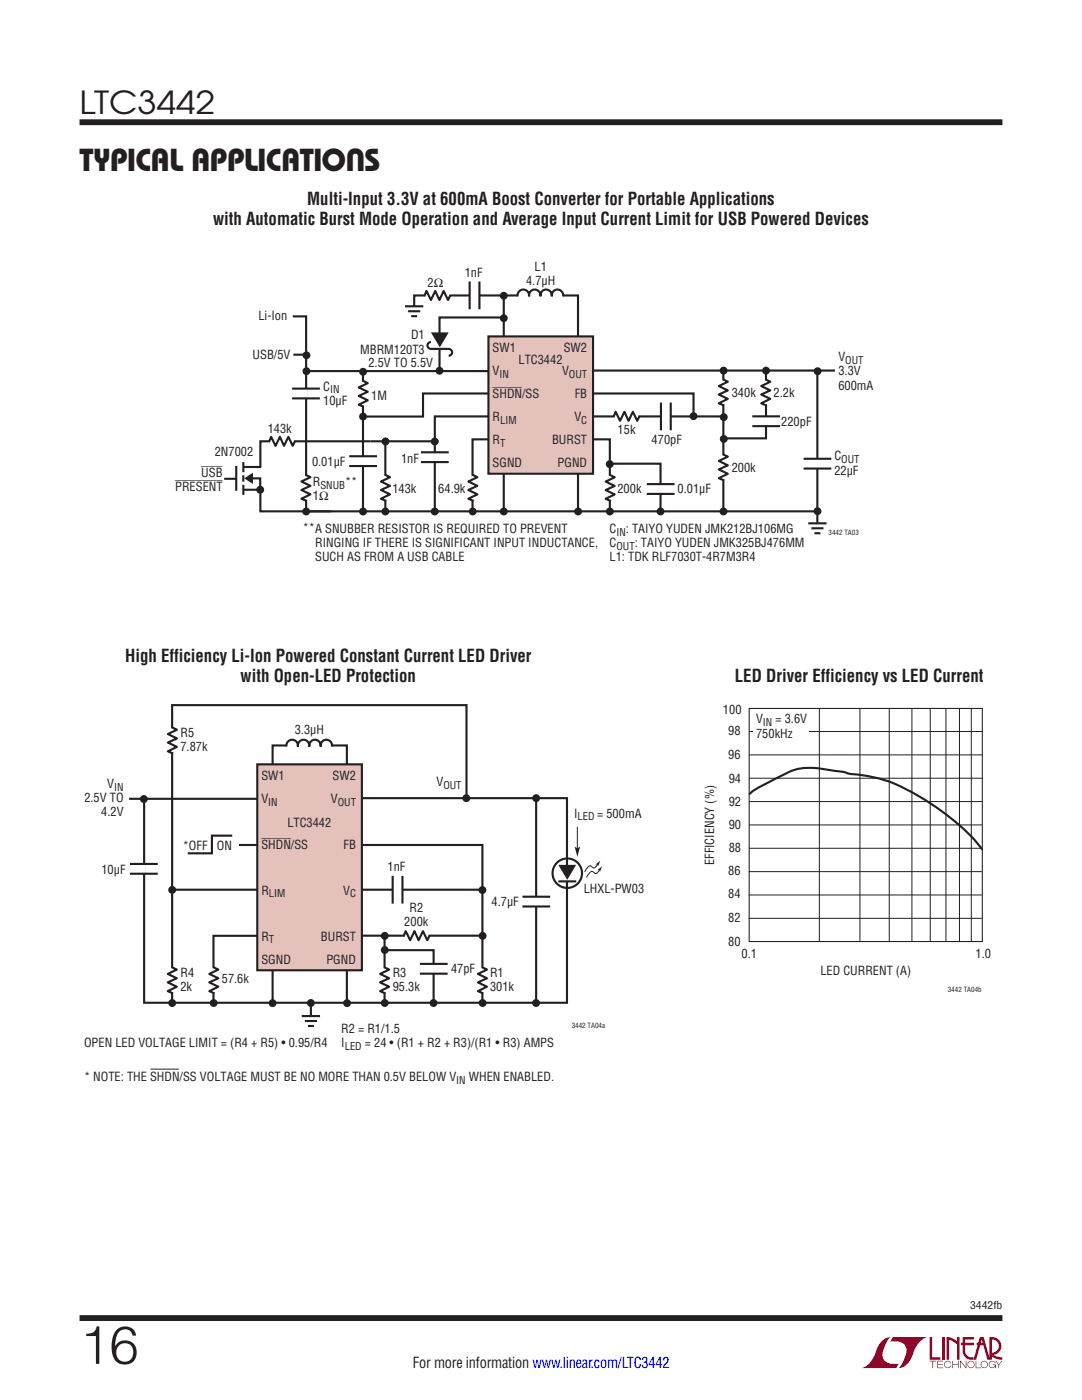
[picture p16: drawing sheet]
<svg xmlns="http://www.w3.org/2000/svg" width="216mm" height="279mm" viewBox="0 0 216 279" stroke-linecap="round" stroke-linejoin="round" font-family="sans-serif">
<defs><g id="words">
<text font-size="10.6" fill="#231f20" x="15.9" y="272.2">16</text>
<g font-size="6.3" fill="#231f20">
<text x="15.9" y="22.8">LTC3442</text>
<text x="15.9" y="34.1">TYPICAL APPLICATIONS</text>
</g>
<g font-size="3.5" fill="#231f20">
<text x="61.3" y="41">Multi-Input 3.3V at 600mA Boost Converter for Portable Applications</text>
<text x="42.5" y="44.9">with Automatic Burst Mode Operation and Average Input Current Limit for USB Powered Devices</text>
<text x="25" y="132.2">High Efficiency Li-Ion Powered Constant Current LED Driver</text>
<text x="48" y="136.1">with Open-LED Protection</text>
<text x="146.6" y="136.1">LED Driver Efficiency vs LED Current</text>
</g>
<text font-size="3" fill="#231f20" x="82.4" y="273.1">For more information www.linear.com/LTC3442</text>
<g font-size="2.5" fill="#231f20">
<text x="85.3" y="57.3">2Ω</text>
<text x="92.7" y="55.4">1nF</text>
<text x="105" y="57">4.7µH</text>
<text x="106.7" y="54.1">L1</text>
<text x="51.6" y="63.8">Li-Ion</text>
<text x="50.4" y="71.7">USB/5V</text>
<text x="71.9" y="70.6">MBRM120T3</text>
<text x="82" y="67.7">D1</text>
<text x="98.3" y="70.3">SW1</text>
<text x="112.5" y="70.3">SW2</text>
<text x="64.5" y="78">C</text>
<text x="73.5" y="73.3">2.5V TO 5.5V</text>
<text x="98.3" y="74.9">V</text>
<text x="103.5" y="72.6">LTC3442</text>
<text x="112.1" y="74.9">V</text>
<text x="167.3" y="74.9">3.3V</text>
<text x="167.3" y="77.7">600mA</text>
<text x="167.3" y="72.1">V</text>
<text x="64.5" y="80.8">10µF</text>
<text x="74.1" y="79.8">1M</text>
<text x="98.3" y="79.5">SHDN/SS</text>
<text x="114.7" y="79.5">FB</text>
<text x="146" y="79.3">340k</text>
<text x="154.4" y="79.3">2.2k</text>
<text x="53.4" y="86.4">143k</text>
<text x="98.3" y="84">R</text>
<text x="98.3" y="88.6">R</text>
<text x="110.2" y="88.6">BURST</text>
<text x="114.6" y="84">V</text>
<text x="123.2" y="86.7">15k</text>
<text x="130" y="88.7">470pF</text>
<text x="155.9" y="85">220pF</text>
<text x="40.2" y="95.2">USB</text>
<text x="42.9" y="91">2N7002</text>
<text x="62.3" y="92.9">0.01µF</text>
<text x="80" y="92.3">1nF</text>
<text x="98.3" y="93.2">SGND</text>
<text x="111.3" y="93.2">PGND</text>
<text x="146" y="94.1">200k</text>
<text x="166.5" y="94.7">22µF</text>
<text x="166.5" y="91.9">C</text>
<text x="35" y="98">PRESENT</text>
<text x="62.4" y="99.8">1Ω</text>
<text x="62.4" y="97">R</text>
<text x="68.9" y="97">**</text>
<text x="78.3" y="98.4">143k</text>
<text x="87.5" y="98.4">64.9k</text>
<text x="123.2" y="98.4">200k</text>
<text x="135.2" y="98.4">0.01µF</text>
<text x="60.4" y="106.3">**A SNUBBER RESISTOR IS REQUIRED TO PREVENT</text>
<text x="121.6" y="106.3">C</text>
<text x="124.9" y="106.3">: TAIYO YUDEN JMK212BJ106MG</text>
<text x="62.9" y="109.2">RINGING IF THERE IS SIGNIFICANT INPUT INDUCTANCE,</text>
<text x="62.9" y="112">SUCH AS FROM A USB CABLE</text>
<text x="121.6" y="112">L1: TDK RLF7030T-4R7M3R4</text>
<text x="121.6" y="109.2">C</text>
<text x="126.7" y="109.2">: TAIYO YUDEN JMK325BJ476MM</text>
<text x="144.3" y="142.4">100</text>
<text x="36" y="147.1">R5</text>
<text x="36" y="149.9">7.87k</text>
<text x="58.8" y="146.5">3.3µH</text>
<text x="145.3" y="146.7">98</text>
<text x="150.9" y="147.2">750kHz</text>
<text x="150.9" y="144.4">V</text>
<text x="154.7" y="144.4">= 3.6V</text>
<text x="52.2" y="155.6">SW1</text>
<text x="66.4" y="155.6">SW2</text>
<text x="145.3" y="151.4">96</text>
<text x="16.8" y="160.1">2.5V TO</text>
<text x="21.4" y="157.3">V</text>
<text x="52.2" y="160.2">V</text>
<text x="66" y="160.2">V</text>
<text x="87.1" y="157">V</text>
<text x="145.4" y="160.9">92</text>
<text x="145.4" y="156.2">94</text>
<text x="20.2" y="162.9">4.2V</text>
<text x="57.3" y="165.1">LTC3442</text>
<text x="114.5" y="163.2">I</text>
<text x="119.2" y="163.2">= 500mA</text>
<text x="145.4" y="165.4">90</text>
<text x="36.5" y="169.6">*OFF</text>
<text x="43.3" y="169.6">ON</text>
<text x="52.2" y="169.4">SHDN/SS</text>
<text x="68.6" y="169.4">FB</text>
<text x="77.3" y="173.9">1nF</text>
<text x="142.5" y="172.7" transform="rotate(-90 142.5 172.7)">EFFICIENCY (%)</text>
<text x="145.4" y="170.1">88</text>
<text x="20.2" y="174.5">10µF</text>
<text x="52.2" y="178.6">R</text>
<text x="68.5" y="178.6">V</text>
<text x="116.5" y="178.1">LHXL-PW03</text>
<text x="145.3" y="179.3">84</text>
<text x="145.3" y="174.5">86</text>
<text x="80.7" y="184.9">200k</text>
<text x="81.7" y="182.1">R2</text>
<text x="98.1" y="180.8">4.7µF</text>
<text x="145.3" y="184">82</text>
<text x="52.2" y="187.7">R</text>
<text x="64" y="187.7">BURST</text>
<text x="145.3" y="188.7">80</text>
<text x="148" y="191.2">0.1</text>
<text x="194.7" y="191.2">1.0</text>
<text x="36" y="194.9">R4</text>
<text x="36" y="197.8">2k</text>
<text x="44.3" y="196.2">57.6k</text>
<text x="52.2" y="192.3">SGND</text>
<text x="65.1" y="192.3">PGND</text>
<text x="78.4" y="194.9">R3</text>
<text x="78.4" y="197.8">95.3k</text>
<text x="90" y="194.2">47pF</text>
<text x="97.8" y="194.9">R1</text>
<text x="97.8" y="197.8">301k</text>
<text x="163.7" y="194.5">LED CURRENT (A)</text>
<text x="16.8" y="208.9">OPEN LED VOLTAGE LIMIT = (R4 + R5) • 0.95/R4</text>
<text x="68.1" y="206.1">R2 = R1/1.5</text>
<text x="68.1" y="208.9">I</text>
<text x="72.8" y="208.9">= 24 • (R1 + R2 + R3)/(R1 • R3) AMPS</text>
<text x="16.8" y="215.7">* NOTE: THE SHDN/SS VOLTAGE MUST BE NO MORE THAN 0.5V BELOW V</text>
<text x="93.5" y="215.7">WHEN ENABLED.</text>
</g>
<g font-size="2.1" fill="#231f20">
<text x="99.7" y="75.4">IN</text>
<text x="113.5" y="75.4">OUT</text>
<text x="168.7" y="72.6">OUT</text>
<text x="65.9" y="78.5">IN</text>
<text x="99.8" y="84.6">LIM</text>
<text x="99.8" y="89.2">T</text>
<text x="116" y="84.6">C</text>
<text x="167.9" y="92.4">OUT</text>
<text x="63.9" y="97.5">SNUB</text>
<text x="123" y="106.9">IN</text>
<text x="123" y="109.7">OUT</text>
<text x="152.2" y="144.9">IN</text>
<text x="22.8" y="157.8">IN</text>
<text x="53.5" y="160.8">IN</text>
<text x="67.4" y="160.8">OUT</text>
<text x="88.5" y="157.5">OUT</text>
<text x="115.2" y="163.7">LED</text>
<text x="53.7" y="179.1">LIM</text>
<text x="69.9" y="179.1">C</text>
<text x="53.7" y="188.3">T</text>
<text x="68.8" y="209.5">LED</text>
<text x="91" y="216.2">IN</text>
<text x="193.6" y="261.2">3442fb</text>
</g>
<g font-size="1.4" fill="#231f20">
<text x="165.3" y="106.8">3442 TA03</text>
<text x="189.1" y="198">3442 TA04b</text>
<text x="114.1" y="205.1">3442 TA04a</text>
</g>
</g></defs>
<g fill="#900126">
<path d="M185.5 266.8h.5v4.1h1.6v.5h-2.1z"/>
<path d="M176.2 267.4l1-.5h.5h-.1a6.2 6.2 0 0 0-1.4 4 2.58 2.58 0 0 0 3.1 1.3l-.5 .8h-6.9a4.9 4.9 0 0 0 3-3.8l.4-.7z"/>
<path d="M178.1 266.9h7a4.9 4.9 0 0 0-3.1 3.7 3.2 3.2 0 0 1-2.7 2.4h.1a6.2 6.2 0 0 0 1.4-4.1 2.58 2.58 0 0 0-3.1-1.2z"/>
<path d="M188 266.8h.5v4.6h-.5z"/>
<path d="M188.9 266.8l1 .2 1.1 .7v-.9h.5v4.6h-.5v-3.1l-1.6-.9v4h-.5z"/>
<path d="M185.5 271.6h1.3v.1h-.6v1.3h-.1v-1.3h-.6z"/>
<path d="M187 271.6h1.2v.1h-1v.5h.9v.2h-.9v.5h1v.1h-1.2z"/>
<path d="M190 271.6h.2v.6h1v-.6h.1v1.4h-.1v-.6h-1v.6h-.2z"/>
<path d="M191.6 271.6h.1l1 1.2v-1.2h.1v1.4l-1.1-1.2v1.2h-.1z"/>
<path d="M194.7 271.6h.1v1.3h.9v.1h-1z"/>
<path d="M198.6 271.6h.2l.5 .7 .5-.7h.2l-.6 .8v.6h-.2v-.6z"/>
<path d="M192.1 266.8h2.2v.5h-1.7v.7h1.7v.5h-1.7v1.1a1.32 1.32 0 0 0 1.7 1.3v.5l1.2-4.6h.8l1.1 4.1v-4.1a1.84 1.84 0 0 1 2.4 1.4 1.84 1.84 0 0 1-1.5 2.2l.8 .4 .9 .1v.5l-1.2-.2-1-.6v-.6a1.34 1.34 0 0 0 1.5-1.2 1.34 1.34 0 0 0-1.4-1.5v4.1h-.9l-.8-2.9h-1.3v-.5h1.2l-.2-.7-1.1 4.1a2.06 2.06 0 0 1-2.7-1.3v-1.6h-.4v-.5h.4z"/>
<path d="M193.2 271.8a.72 .72 0 0 1 1.2 .1 .72 .72 0 0 1-.4 1.1 .72 .72 0 0 1-1-.7h.2a.59 .59 0 0 0 .8 .5 .59 .59 0 0 0 .2-.9 .59 .59 0 0 0-1 .2v.2h-.2z"/>
<path d="M195.9 271.8a.72 .72 0 0 1 1.1 .1 .72 .72 0 0 1-.4 1.1 .72 .72 0 0 1-.9-.7h.1a.59 .59 0 0 0 .8 .5 .59 .59 0 0 0 .2-.9 .59 .59 0 0 0-.9 .2l-.1 .2h-.1z"/>
<path d="M197.5 271.8a.72 .72 0 0 1 1.2 .2h-.2a.59 .59 0 0 0-.9-.1 .59 .59 0 0 0 .1 .9 .59 .59 0 0 0 .9-.4h-.5v-.1h.6v.7h-.1v-.3a.73 .73 0 0 1-1.1 .2 .73 .73 0 0 1 0-1.1z"/>
<path d="M188.6 271.8a.71 .71 0 0 1 1.2 .3h-.1a.59 .59 0 0 0-.9-.3 .59 .59 0 0 0-.1 1 .59 .59 0 0 0 1-.3h.1a.73 .73 0 0 1-1.1 .4 .73 .73 0 0 1-.1-1.1z"/>
</g>
<path d="M15.9 24.4h184.1M15.9 263h184.1" fill="none" stroke="#231f20" stroke-width="1.2" stroke-linecap="butt"/>
<g fill="none" stroke="#231f20" stroke-width=".42">
<path d="M89.9 58.9l-.5 1-.9-1.8-.8 1.8-.9-1.8-.8 1.8-.9-1.8-.4 1M100.5 59v43.1M103.3 59.1a1.16 1.16 0 0 1 1.1-1.3 1.16 1.16 0 0 1 1.2 1.3 1.15 1.15 0 0 1 1.1-1.3 1.15 1.15 0 0 1 1.1 1.3 1.15 1.15 0 0 1 1.2-1.3 1.15 1.15 0 0 1 1.1 1.3 1.16 1.16 0 0 1 1.1-1.3 1.16 1.16 0 0 1 1.2 1.3M58.4 63.1h2.7v39h102M61.9 74.1h36.2M72.4 74.2v27.9M80.8 61.1h3.7M81.4 62.1h2.4M82 63.1h1.2M82.6 61.1v-2.1h32.7v43.1M97.5 78.5h-13.1v4.6h-12M100.6 63.4h-12.9v10.7"/>
<path d="M118.3 78.5h20.1v4.7M118.4 74h48.2M144.3 75.7l.9 .5-1.8 .8 1.8 .9-1.8 .8 1.8 .9-1.8 .9 1.1 .4M144.3 74v28.1M152.7 75.7l1 .5-1.8 .8 1.8 .9-1.8 .8 1.8 .9-1.8 .9 1 .4M152.8 74v13.5h-8.4M163.1 74.1v32.2M69.7 93h5.5M69.7 91.1h5.5M127.6 83l-.5 1-.8-1.8-.9 1.8-.8-1.8-.9 1.8-.9-1.8-.4 1M131.9 80.3v5.6M133.8 80.3v5.6"/>
<path d="M144.3 83.1h-57.5v19M150.1 85h5.5M150.1 83.1h5.5M160.3 93.5h5.6M160.3 91.6h5.6M94.3 102.1v-14.4h27.4v14.4M161.3 104.4h3.6M161.9 105.4h2.4M162.5 106.4h1.2"/>
</g>
<path d="M82.6 61.1v2.3M163.1 104.5v2.2" fill="none" stroke="#fff" stroke-width=".97" stroke-linecap="butt"/>
<path d="M84.9 59h4.8M103.4 59h8.9M144.3 75.9v4.8M152.8 75.9v4.8M72.5 91.1v1.9M122.6 83.1h4.8M131.9 83.1h1.9M152.9 83.1v1.9M163.1 91.6v1.9" fill="none" stroke="#fff" stroke-width=".71" stroke-linecap="butt"/>
<g fill="#231f20">
<circle cx="144.4" cy="74" r=".79"/>
<circle cx="152.8" cy="74" r=".79"/>
<circle cx="144.4" cy="83.2" r=".79"/>
<circle cx="144.4" cy="87.6" r=".79"/>
<circle cx="138.4" cy="83.1" r=".79"/>
</g>
<path d="M97.5 67.1h20.8v27.4h-20.8z" fill="#e5c1bc"/>
<path d="M72.4 76l1 .5-1.8 .8 1.8 .9-1.8 .8 1.8 .9-1.8 .9 1 .4M97.5 67.1h20.8v27.4h-20.8zM94.3 94.8l1 .4-1.8 .9 1.8 .9-1.8 .8 1.8 .9-1.8 .8 1 .5M121.7 94.8l1 .5-1.8 .8 1.8 .9-1.8 .8 1.8 .9-1.8 .9 1 .4M144.3 90.7l.9 .4-1.8 .9 1.8 .9-1.8 .8 1.8 .9-1.8 .8 1.1 .5" fill="none" stroke="#231f20" stroke-width=".42"/>
<path d="M72.5 76.2v4.8M94.4 94.9v4.9M121.8 95v4.8M144.3 90.8v4.9" fill="none" stroke="#fff" stroke-width=".71" stroke-linecap="butt"/>
<g fill="#231f20">
<circle cx="72.4" cy="102.1" r=".79"/>
<circle cx="61.1" cy="102.1" r=".79"/>
<circle cx="94.3" cy="102.1" r=".79"/>
<circle cx="100.5" cy="102.1" r=".79"/>
<circle cx="86.7" cy="102.1" r=".79"/>
<circle cx="76.9" cy="102.1" r=".79"/>
<circle cx="86.7" cy="88.1" r=".79"/>
<circle cx="87.7" cy="74" r=".79"/>
<circle cx="100.5" cy="59" r=".79"/>
<circle cx="100.5" cy="63.5" r=".79"/>
<circle cx="115.4" cy="102.1" r=".79"/>
<circle cx="121.7" cy="102.1" r=".79"/>
<circle cx="131.8" cy="102.1" r=".79"/>
<circle cx="144.4" cy="102.1" r=".79"/>
<circle cx="121.7" cy="92.6" r=".79"/>
<circle cx="163.1" cy="74.1" r=".79"/>
<circle cx="163.1" cy="102" r=".79"/>
<circle cx="72.4" cy="74.2" r=".79"/>
</g>
<path d="M93.7 58.9h2M61 77.6v1.9" fill="none" stroke="#fff" stroke-width=".71" stroke-linecap="butt"/>
<path d="M93.7 56.2v5.5M95.7 56.2v5.5M58.3 79.5h5.5M58.3 77.6h5.5" fill="none" stroke="#231f20" stroke-width=".42"/>
<g fill="#231f20">
<circle cx="61.2" cy="74.1" r=".79"/>
<circle cx="61.2" cy="70.9" r=".79"/>
<circle cx="72.4" cy="83.1" r=".79"/>
<circle cx="76.9" cy="88.1" r=".79"/>
</g>
<path d="M58.5 70.8h2.5M44.7 95.6h2.5M61 94.8l.9 .4-1.8 .9 1.8 .9-1.8 .8 1.8 .9-1.8 .8 1.1 .5M76.8 94.8l1 .4-1.8 .9 1.8 .9-1.8 .8 1.8 .9-1.8 .8 1 .5M76.9 88.1v14M84 92.2h5.5M84 90.3h5.5M87.5 88.1h-35.5v14h14.1M121.7 92.5h10.1v9.6M129.1 98.6h5.5M129.1 96.6h5.5" fill="none" stroke="#231f20" stroke-width=".42"/>
<path d="M87.8 67.4v2.2M61 94.9v4.9M76.9 94.9v4.9M86.8 90.3v1.9M131.8 96.6v1.9" fill="none" stroke="#fff" stroke-width=".71" stroke-linecap="butt"/>
<path d="M86 66.3h3.5l-1.7 3z" fill="#231f20"/>
<path d="M86 68.3a.69 .69 0 0 0-.7 .6 .69 .69 0 0 0 .7 .7h3.5a.69 .69 0 0 1 .7 .7 .69 .69 0 0 1-.7 .7M47.1 93v4.9M48.5 94.8v1.3M48.6 92.2v2M48.6 93.2h3.5M48.6 97.7h3.5M49.6 95.5h2.3v2.2M58.9 88l-.5 1-.9-1.8-.8 1.8-.8-1.8-.9 1.8-.9-1.8-.4 1" fill="none" stroke="#231f20" stroke-width=".42"/>
<path d="M53.9 88.1h4.8" fill="none" stroke="#fff" stroke-width=".71" stroke-linecap="butt"/>
<path d="M51.9 93.2v4.5" fill="none" stroke="#fff" stroke-width="1.1" stroke-linecap="butt"/>
<circle cx="51.9" cy="97.7" r=".79" fill="#231f20"/>
<path d="M48.6 96.8v2" fill="none" stroke="#231f20" stroke-width=".42"/>
<path d="M49.2 95.5l1-.7v1.3z" fill="#231f20"/>
<path d="M49.2 95.5l1-.7v1.3z" fill="none" stroke="#231f20" stroke-width=".49"/>
<g fill="none" stroke="#231f20" stroke-width=".42">
<path d="M25.7 159.4h31.3M28.8 159.4v40.7h78M57.1 149a1.16 1.16 0 0 1 1.2-1.4 1.16 1.16 0 0 1 1.1 1.4 1.15 1.15 0 0 1 1.2-1.4 1.15 1.15 0 0 1 1.1 1.4 1.15 1.15 0 0 1 1.1-1.4 1.15 1.15 0 0 1 1.2 1.4 1.16 1.16 0 0 1 1.1-1.4 1.16 1.16 0 0 1 1.2 1.4M71.7 159.3h41.4v40.8h-6M107 159.4v40.4M34.5 177.6h61.6M47.7 168.6h3.6M72.2 168.6h24.1v31.4M104.2 179h5.6M51.3 186.8h-8.7v13.3M71.7 186.7h24.7M76.7 186.8v13.3"/>
<path d="M104.2 180.9h5.6M54.4 200.2v-51.4h14.8v51.4"/>
</g>
<path d="M57.2 148.8h9M107 179v1.9" fill="none" stroke="#fff" stroke-width=".71" stroke-linecap="butt"/>
<g fill="#231f20">
<circle cx="93" cy="159.3" r=".79"/>
<circle cx="107" cy="159.3" r=".79"/>
<circle cx="96.3" cy="177.6" r=".79"/>
</g>
<path d="M51.3 152.5h20.9v41.1h-20.9z" fill="#e5c1bc"/>
<path d="M51.3 152.5h20.9v41.1h-20.9zM42.6 193l1 .5-1.8 .9 1.8 .8-1.8 .9 1.8 .8-1.8 .9 1 .4M76.7 193l.9 .5-1.8 .9 1.8 .8-1.8 .9 1.8 .8-1.8 .9 1.1 .4" fill="none" stroke="#231f20" stroke-width=".42"/>
<path d="M42.7 193.2v4.8M76.7 193.2v4.8" fill="none" stroke="#fff" stroke-width=".71" stroke-linecap="butt"/>
<g fill="#231f20">
<circle cx="42.6" cy="200.2" r=".79"/>
<circle cx="54.4" cy="200.2" r=".79"/>
<circle cx="69.3" cy="200.2" r=".79"/>
<circle cx="76.8" cy="200.2" r=".79"/>
<circle cx="76.8" cy="186.8" r=".79"/>
<circle cx="76.8" cy="189.6" r=".79"/>
<circle cx="107" cy="200.2" r=".79"/>
</g>
<path d="M77.2 189.6h9.3v10.7M83.8 194.3h5.5M83.8 192.4h5.5" fill="none" stroke="#231f20" stroke-width=".42"/>
<path d="M86.5 192.4v1.9" fill="none" stroke="#fff" stroke-width=".71" stroke-linecap="butt"/>
<g fill="#231f20">
<circle cx="86.5" cy="200.2" r=".79"/>
<circle cx="62" cy="200.2" r=".79"/>
</g>
<path d="M28.7 172.4v1.9" fill="none" stroke="#fff" stroke-width=".71" stroke-linecap="butt"/>
<path d="M25.9 174.4h5.6M25.9 172.4h5.6" fill="none" stroke="#231f20" stroke-width=".42"/>
<circle cx="28.7" cy="159.5" r=".79" fill="#231f20"/>
<path d="M34.3 145.2l1 .4-1.8 .9 1.8 .9-1.8 .8 1.8 .9-1.8 .8 1 .5M93.1 159.2v-18.5h-58.8v59.4M46.3 166.8h-4v3.5h-4.8" fill="none" stroke="#231f20" stroke-width=".42"/>
<path d="M34.4 145.3v4.9" fill="none" stroke="#fff" stroke-width=".71" stroke-linecap="butt"/>
<g fill="#231f20">
<circle cx="34.4" cy="200.2" r=".79"/>
<circle cx="34.4" cy="177.6" r=".79"/>
</g>
<circle cx="113.2" cy="174.3" r="2.94" fill="none" stroke="#231f20" stroke-width=".42"/>
<path d="M113.2 173.7v2.2" fill="none" stroke="#fff" stroke-width=".71" stroke-linecap="butt"/>
<path d="M111.4 172.6h3.6l-1.8 3z" fill="#231f20"/>
<path d="M115 175.9h-3.6" fill="none" stroke="#231f20" stroke-width=".42"/>
<path d="M119.7 173.5l-.7 .8-.4-.1a.55 .55 0 0 0-.8-.2l-.8 1.1" fill="none" stroke="#231f20" stroke-width=".2"/>
<path d="M119.2 173.6l.9-.7-.4 1.1-.1-.3z" fill="#231f20"/>
<path d="M119.3 172.4l-.6 .8-.4-.1a.55 .55 0 0 0-.9-.2l-.7 1.1" fill="none" stroke="#231f20" stroke-width=".2"/>
<path d="M118.9 172.5l.9-.7-.4 1.1-.2-.4z" fill="#231f20"/>
<path d="M96.3 193.2v4.8" fill="none" stroke="#fff" stroke-width=".71" stroke-linecap="butt"/>
<path d="M96.2 193l1 .5-1.8 .9 1.8 .8-1.8 .9 1.8 .8-1.8 .9 1 .4" fill="none" stroke="#231f20" stroke-width=".42"/>
<g fill="#231f20">
<circle cx="96.3" cy="200.2" r=".79"/>
<circle cx="96.3" cy="186.8" r=".79"/>
</g>
<path d="M78.4 177.6h1.9M34.4 193.2v4.8M80.7 186.7h4.9" fill="none" stroke="#fff" stroke-width=".71" stroke-linecap="butt"/>
<path d="M78.4 174.8v5.5M80.3 174.8v5.5M34.3 193l1 .5-1.8 .9 1.8 .8-1.8 .9 1.8 .8-1.8 .9 1 .4M62 199.8v3.1M85.7 186.7l-.4 .9-.9-1.8-.9 1.8-.8-1.8-.9 1.8-.8-1.8-.5 1.1M60.2 202.8h3.7M60.8 203.8h2.4M61.4 204.8h1.2" fill="none" stroke="#231f20" stroke-width=".42"/>
<path d="M62 202.8v2.2" fill="none" stroke="#fff" stroke-width=".97" stroke-linecap="butt"/>
<path d="M115.2 165v4.3" fill="none" stroke="#231f20" stroke-width=".2"/>
<path d="M114.7 169l.5 .3 .5-.3-.5 2z" fill="#231f20"/>
<g fill="none" stroke="#231f20" stroke-width=".2">
<path d="M149.5 160h46.5M149.5 155.3h46.5M149.5 150.7h46.5M149.5 146h46.5M163.5 141.4v46.5M171.6 141.4v46.5M177.4 141.4v46.5M182 141.4v46.5M185.6 141.4v46.5M188.8 141.4v46.5M191.5 141.4v46.5M193.8 141.4v46.5"/>
<path d="M149.4 178.6h46.5M149.4 174h46.5M149.4 169.3h46.5M149.4 164.6h46.5M149.4 183.3h46.5M30 213.4h5.7"/>
</g>
<path d="M149.5 141.4h46.5v46.5h-46.5z" fill="none" stroke="#231f20" stroke-width=".21"/>
<path d="M150.3 142.1h11.1v5.6h-11.1z" fill="#fff"/>
<path d="M149.5 158.6l.1-.1a21.9 21.9 0 0 1 5.8-3.4 12.1 12.1 0 0 1 9.6-1.5 16.8 16.8 0 0 1 4.6 .8 28.6 28.6 0 0 1 14.3 4.8 41.3 41.3 0 0 1 12.1 10.4" fill="none" stroke="#231f20" stroke-width=".42"/>
<use href="#words"/>
</svg>
